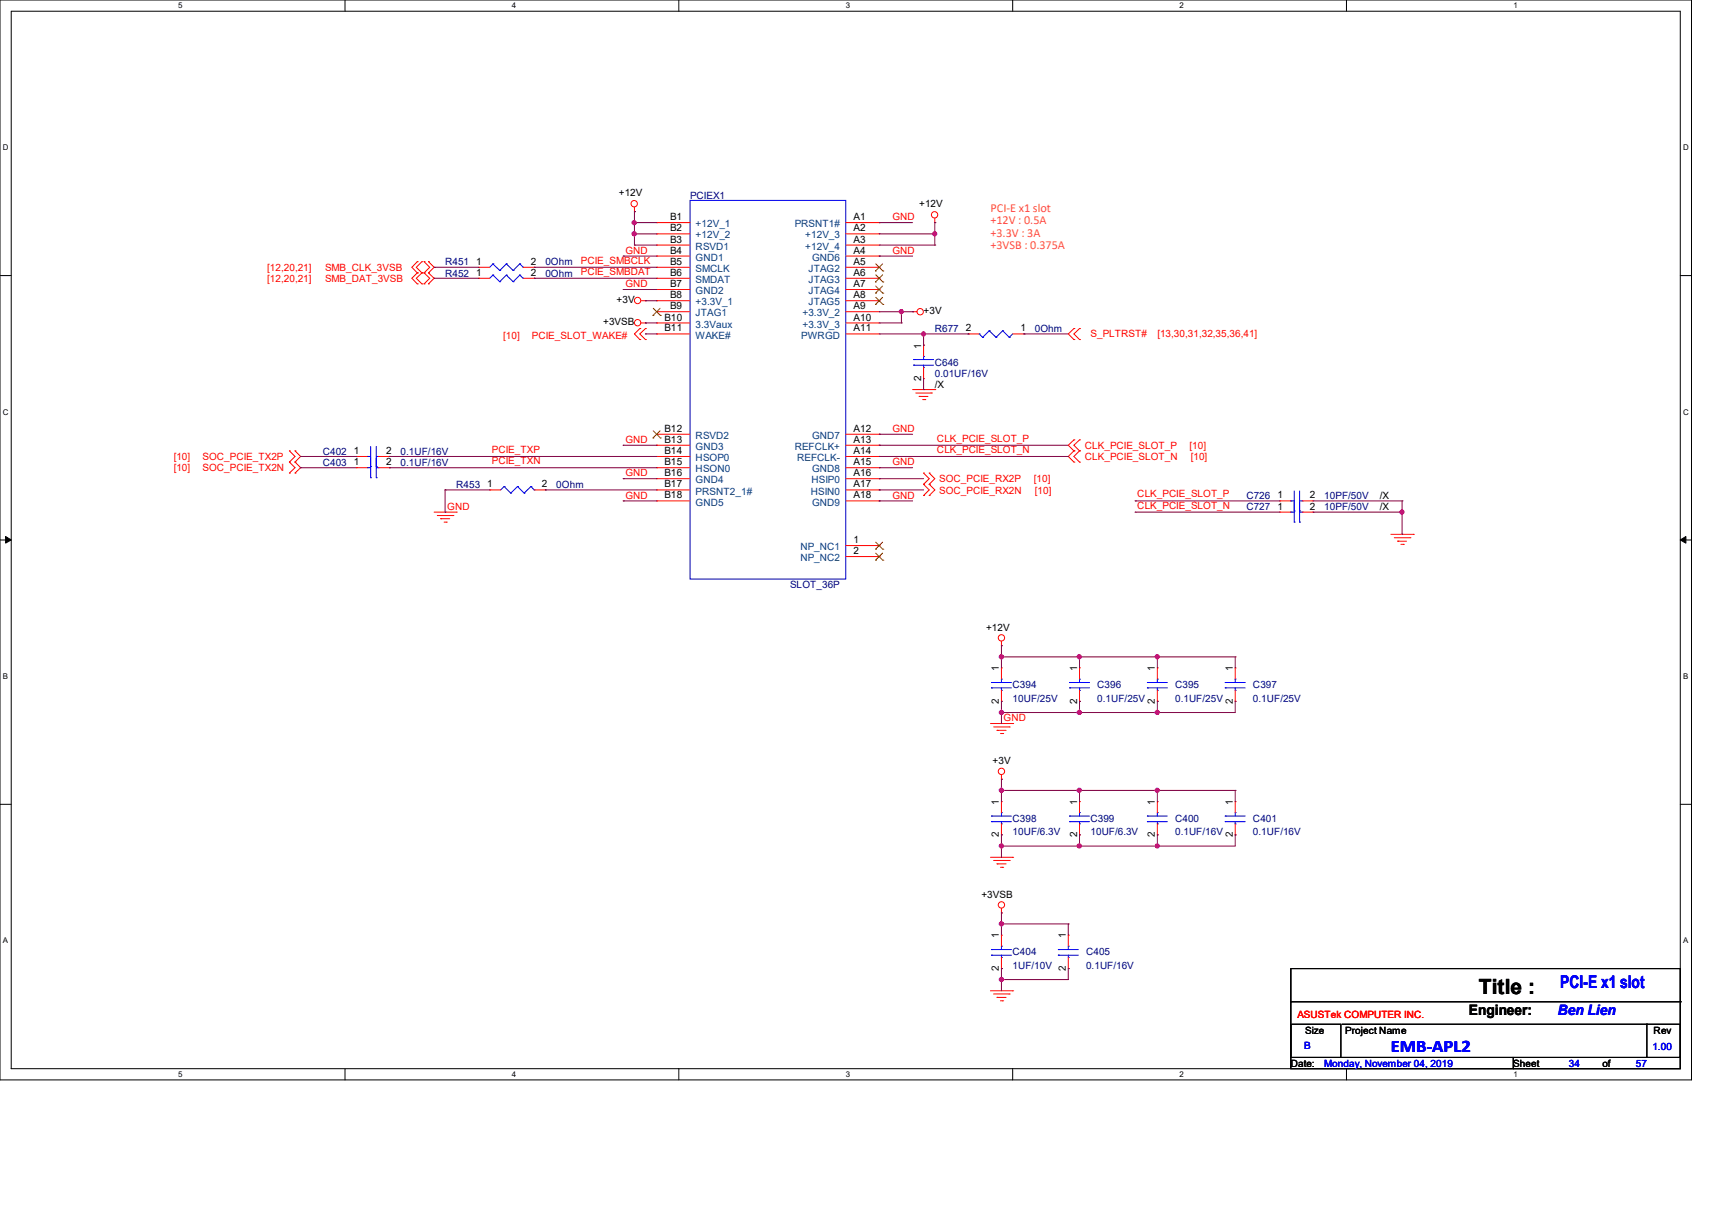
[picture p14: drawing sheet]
<svg xmlns="http://www.w3.org/2000/svg" width="297mm" height="210mm" viewBox="0 0 297 210" stroke-linecap="round" stroke-linejoin="round" font-family="sans-serif">
<defs><g id="words">
<text font-size="3.6" x="256.6" y="172.3">Title :</text>
<g font-size="3" fill="#00f">
<text x="270.7" y="171.4">PCI-E x1 slot</text>
<text x="241.3" y="182.5">EMB-APL2</text>
</g>
<text font-size="2.5" x="254.8" y="176.1">Engineer:</text>
<text font-size="2.5" fill="#00f" x="270.3" y="176">Ben Lien</text>
<g font-size="2.1" fill="#ff8000">
<text x="171.8" y="36.8">PCI-E x1 slot</text>
<text x="171.8" y="38.9">+12V : 0.5A</text>
<text x="171.8" y="41">+3.3V : 3A</text>
<text x="171.8" y="43.1">+3VSB : 0.375A</text>
</g>
<g font-size="1.7">
<text x="107.4" y="34">+12V</text>
<text x="159.5" y="36">+12V</text>
<text x="116.2" y="38.2">B1</text>
<text x="116.2" y="40.1">B2</text>
<text x="148.1" y="38.2">A1</text>
<text x="148.1" y="40.1">A2</text>
<text x="82.6" y="45.9">1</text>
<text x="82.6" y="47.8">1</text>
<text x="92.1" y="45.9">2</text>
<text x="92.1" y="47.8">2</text>
<text x="116.2" y="42.1">B3</text>
<text x="116.2" y="44">B4</text>
<text x="116.2" y="45.9">B5</text>
<text x="116.2" y="47.8">B6</text>
<text x="148.1" y="42.1">A3</text>
<text x="148.1" y="44">A4</text>
<text x="148.1" y="45.9">A5</text>
<text x="148.1" y="47.8">A6</text>
<text x="107" y="52.6">+3V</text>
<text x="116.2" y="49.8">B7</text>
<text x="116.2" y="51.7">B8</text>
<text x="116.2" y="53.6">B9</text>
<text x="148.1" y="49.8">A7</text>
<text x="148.1" y="51.7">A8</text>
<text x="148.1" y="53.6">A9</text>
<text x="104.6" y="56.4">+3VSB</text>
<text x="115.3" y="55.6">B10</text>
<text x="115.3" y="57.5">B11</text>
<text x="148.1" y="55.6">A10</text>
<text x="148.1" y="57.5">A11</text>
<text x="160.2" y="54.5">+3V</text>
<text x="167.6" y="57.5">2</text>
<text x="177" y="57.5">1</text>
<text x="159.8" y="60.5" transform="rotate(-90 159.8 60.5)">1</text>
<text x="159.8" y="66" transform="rotate(-90 159.8 66)">2</text>
<text x="162.2" y="67.3">/X</text>
<text x="115.3" y="74.9">B12</text>
<text x="115.3" y="76.8">B13</text>
<text x="148.1" y="74.9">A12</text>
<text x="148.1" y="76.8">A13</text>
<text x="61.4" y="78.7">1</text>
<text x="61.4" y="80.7">1</text>
<text x="67" y="78.7">2</text>
<text x="67" y="80.7">2</text>
<text x="115.3" y="82.6">B16</text>
<text x="115.3" y="80.7">B15</text>
<text x="115.3" y="78.7">B14</text>
<text x="148.1" y="78.7">A14</text>
<text x="148.1" y="80.7">A15</text>
<text x="148.1" y="82.6">A16</text>
<text x="84.5" y="84.5">1</text>
<text x="94" y="84.5">2</text>
<text x="115.3" y="84.5">B17</text>
<text x="115.3" y="86.4">B18</text>
<text x="148.1" y="84.5">A17</text>
<text x="148.1" y="86.4">A18</text>
<text x="221.6" y="86.4">1</text>
<text x="221.6" y="88.4">1</text>
<text x="227.2" y="86.4">2</text>
<text x="227.2" y="88.4">2</text>
<text x="239.4" y="86.6">/X</text>
<text x="239.4" y="88.5">/X</text>
<text x="148.1" y="94.2">1</text>
<text x="148.1" y="96.1">2</text>
<text x="171.1" y="109.3">+12V</text>
<text x="173.3" y="116.4" transform="rotate(-90 173.3 116.4)">1</text>
<text x="186.9" y="116.4" transform="rotate(-90 186.9 116.4)">1</text>
<text x="200.4" y="116.4" transform="rotate(-90 200.4 116.4)">1</text>
<text x="213.9" y="116.4" transform="rotate(-90 213.9 116.4)">1</text>
<text x="173.3" y="122" transform="rotate(-90 173.3 122)">2</text>
<text x="186.9" y="122" transform="rotate(-90 186.9 122)">2</text>
<text x="200.4" y="122" transform="rotate(-90 200.4 122)">2</text>
<text x="213.9" y="122" transform="rotate(-90 213.9 122)">2</text>
<text x="172.2" y="132.5">+3V</text>
<text x="173.3" y="139.6" transform="rotate(-90 173.3 139.6)">1</text>
<text x="186.9" y="139.6" transform="rotate(-90 186.9 139.6)">1</text>
<text x="200.4" y="139.6" transform="rotate(-90 200.4 139.6)">1</text>
<text x="213.9" y="139.6" transform="rotate(-90 213.9 139.6)">1</text>
<text x="173.3" y="145.2" transform="rotate(-90 173.3 145.2)">2</text>
<text x="186.9" y="145.2" transform="rotate(-90 186.9 145.2)">2</text>
<text x="200.4" y="145.2" transform="rotate(-90 200.4 145.2)">2</text>
<text x="213.9" y="145.2" transform="rotate(-90 213.9 145.2)">2</text>
<text x="170.3" y="155.7">+3VSB</text>
<text x="173.3" y="162.7" transform="rotate(-90 173.3 162.7)">1</text>
<text x="184.9" y="162.7" transform="rotate(-90 184.9 162.7)">1</text>
<text x="173.3" y="168.4" transform="rotate(-90 173.3 168.4)">2</text>
<text x="184.9" y="168.4" transform="rotate(-90 184.9 168.4)">2</text>
<text x="226.4" y="179.2">Size</text>
<text x="233.4" y="179.2">Project Name</text>
<text x="286.9" y="179.4">Rev</text>
<text x="223.9" y="185">Date:</text>
<text x="262.5" y="185">Sheet</text>
<text x="278" y="185">of</text>
</g>
<g font-size="1.7" fill="#000080">
<text x="119.7" y="34.5">PCIEX1</text>
<text x="77.2" y="46">R451</text>
<text x="77.2" y="48">R452</text>
<text x="94.6" y="46">0Ohm</text>
<text x="94.6" y="48">0Ohm</text>
<text x="162.2" y="57.6">R677</text>
<text x="179.5" y="57.6">0Ohm</text>
<text x="162.2" y="63.4">C646</text>
<text x="162.2" y="65.3">0.01UF/16V</text>
<text x="56" y="78.8">C402</text>
<text x="56" y="80.8">C403</text>
<text x="69.5" y="78.8">0.1UF/16V</text>
<text x="69.5" y="80.8">0.1UF/16V</text>
<text x="79.2" y="84.6">R453</text>
<text x="96.5" y="84.6">0Ohm</text>
<text x="216.2" y="86.6">C726</text>
<text x="216.2" y="88.5">C727</text>
<text x="229.7" y="86.6">10PF/50V</text>
<text x="229.7" y="88.5">10PF/50V</text>
<text x="137.1" y="102">SLOT_36P</text>
<text x="175.7" y="119.4">C394</text>
<text x="190.4" y="119.4">C396</text>
<text x="203.9" y="119.4">C395</text>
<text x="217.4" y="119.4">C397</text>
<text x="175.7" y="121.7">10UF/25V</text>
<text x="190.4" y="121.7">0.1UF/25V</text>
<text x="203.9" y="121.7">0.1UF/25V</text>
<text x="217.4" y="121.7">0.1UF/25V</text>
<text x="175.7" y="142.5">C398</text>
<text x="189.2" y="142.5">C399</text>
<text x="203.9" y="142.5">C400</text>
<text x="217.4" y="142.5">C401</text>
<text x="175.7" y="144.9">10UF/6.3V</text>
<text x="189.2" y="144.9">10UF/6.3V</text>
<text x="203.9" y="144.9">0.1UF/16V</text>
<text x="217.4" y="144.9">0.1UF/16V</text>
<text x="175.7" y="165.7">C404</text>
<text x="188.4" y="165.7">C405</text>
<text x="175.7" y="168">1UF/10V</text>
<text x="188.4" y="168">0.1UF/16V</text>
</g>
<g font-size="1.7" fill="#004080">
<text x="120.7" y="39.4">+12V_1</text>
<text x="120.7" y="41.4">+12V_2</text>
<text x="137.9" y="39.4">PRSNT1#</text>
<text x="139.7" y="41.4">+12V_3</text>
<text x="120.7" y="43.3">RSVD1</text>
<text x="120.7" y="45.2">GND1</text>
<text x="120.7" y="47.2">SMCLK</text>
<text x="139.7" y="43.3">+12V_4</text>
<text x="140.3" y="47.2">JTAG2</text>
<text x="140.9" y="45.2">GND6</text>
<text x="120.7" y="49.1">SMDAT</text>
<text x="120.7" y="51">GND2</text>
<text x="120.7" y="53">+3.3V_1</text>
<text x="140.3" y="49.1">JTAG3</text>
<text x="140.3" y="51">JTAG4</text>
<text x="140.3" y="53">JTAG5</text>
<text x="120.7" y="54.9">JTAG1</text>
<text x="120.7" y="56.8">3.3Vaux</text>
<text x="120.7" y="58.7">WAKE#</text>
<text x="139" y="58.7">PWRGD</text>
<text x="139.2" y="54.9">+3.3V_2</text>
<text x="139.2" y="56.8">+3.3V_3</text>
<text x="120.7" y="76.1">RSVD2</text>
<text x="140.9" y="76.1">GND7</text>
<text x="120.7" y="83.8">GND4</text>
<text x="120.7" y="81.9">HSON0</text>
<text x="120.7" y="78">GND3</text>
<text x="120.7" y="80">HSOP0</text>
<text x="137.9" y="78">REFCLK+</text>
<text x="138.3" y="80">REFCLK-</text>
<text x="140.8" y="83.8">HSIP0</text>
<text x="140.9" y="81.9">GND8</text>
<text x="120.7" y="85.8">PRSNT2_1#</text>
<text x="120.7" y="87.7">GND5</text>
<text x="140.7" y="85.8">HSIN0</text>
<text x="140.9" y="87.7">GND9</text>
<text x="138.8" y="95.4">NP_NC1</text>
<text x="138.8" y="97.3">NP_NC2</text>
</g>
<g font-size="1.7" fill="#f00">
<text x="154.8" y="38.2">GND</text>
<text x="46.4" y="47">[12,20,21]</text>
<text x="56.4" y="47">SMB_CLK_3VSB</text>
<text x="100.8" y="45.8">PCIE_SMBCLK</text>
<text x="100.8" y="47.7">PCIE_SMBDAT</text>
<text x="108.5" y="44">GND</text>
<text x="154.8" y="44">GND</text>
<text x="46.4" y="48.9">[12,20,21]</text>
<text x="56.4" y="48.9">SMB_DAT_3VSB</text>
<text x="108.5" y="49.8">GND</text>
<text x="87.3" y="58.8">[10]</text>
<text x="92.3" y="58.8">PCIE_SLOT_WAKE#</text>
<text x="189.2" y="58.4">S_PLTRST#</text>
<text x="200.8" y="58.4">[13,30,31,32,35,36,41]</text>
<text x="108.5" y="76.8">GND</text>
<text x="154.8" y="74.9">GND</text>
<text x="162.6" y="76.6">CLK_PCIE_SLOT_P</text>
<text x="188.2" y="77.9">CLK_PCIE_SLOT_P</text>
<text x="206.4" y="77.9">[10]</text>
<text x="30.1" y="79.8">[10]</text>
<text x="30.1" y="81.7">[10]</text>
<text x="35.1" y="79.8">SOC_PCIE_TX2P</text>
<text x="35.1" y="81.7">SOC_PCIE_TX2N</text>
<text x="85.3" y="78.6">PCIE_TXP</text>
<text x="85.3" y="80.5">PCIE_TXN</text>
<text x="108.5" y="82.6">GND</text>
<text x="154.8" y="80.7">GND</text>
<text x="162.6" y="78.6">CLK_PCIE_SLOT_N</text>
<text x="162.9" y="83.6">SOC_PCIE_RX2P</text>
<text x="179.4" y="83.6">[10]</text>
<text x="188.2" y="79.8">CLK_PCIE_SLOT_N</text>
<text x="206.6" y="79.8">[10]</text>
<text x="77.6" y="88.4">GND</text>
<text x="108.5" y="86.5">GND</text>
<text x="154.8" y="86.5">GND</text>
<text x="162.9" y="85.6">SOC_PCIE_RX2N</text>
<text x="179.5" y="85.6">[10]</text>
<text x="197.3" y="86.3">CLK_PCIE_SLOT_P</text>
<text x="197.3" y="88.2">CLK_PCIE_SLOT_N</text>
<text x="174.1" y="125.1">GND</text>
<text x="225.1" y="176.5">ASUSTek COMPUTER INC.</text>
</g>
<g font-size="1.7" fill="#00f">
<text x="226.3" y="181.9">B</text>
<text x="229.7" y="185">Monday, November 04, 2019</text>
<text x="272.2" y="185">34</text>
<text x="283.8" y="185">57</text>
<text x="286.7" y="182.1">1.00</text>
</g>
<g font-size="1.4">
<text x="30.9" y="1.4">5</text>
<text x="88.8" y="1.4">4</text>
<text x="146.7" y="1.4">3</text>
<text x="204.6" y="1.4">2</text>
<text x="262.6" y="1.4">1</text>
<text x=".5" y="26.1">D</text>
<text x="292" y="26.1">D</text>
<text x=".5" y="71.9">C</text>
<text x="292" y="71.9">C</text>
<text x=".5" y="117.8">B</text>
<text x="292" y="117.8">B</text>
<text x=".5" y="163.6">A</text>
<text x="292" y="163.6">A</text>
<text x="30.9" y="186.8">5</text>
<text x="88.8" y="186.8">4</text>
<text x="146.7" y="186.8">3</text>
<text x="204.6" y="186.8">2</text>
<text x="262.6" y="186.8">1</text>
</g>
</g></defs>
<path d="M0 0h293.5v187.3h-293.5zM1.9 1.9h289.6v183.4h-289.6z" fill="none" stroke="#000" stroke-width=".17"/>
<g fill="#fff">
<path d="M30.9 .2h.8v1.5h-.8z"/>
<path d="M30.9 185.5h.8v1.6h-.8z"/>
</g>
<path d="M59.9 0v1.9M59.9 185.3v2" fill="none" stroke="#000" stroke-width=".17"/>
<g fill="#fff">
<path d="M88.8 .2h.8v1.5h-.8z"/>
<path d="M88.8 185.5h.8v1.6h-.8z"/>
</g>
<path d="M117.8 0v1.9M117.8 185.3v2" fill="none" stroke="#000" stroke-width=".17"/>
<g fill="#fff">
<path d="M146.7 .2h.8v1.5h-.8z"/>
<path d="M146.7 185.5h.8v1.6h-.8z"/>
</g>
<path d="M175.7 0v1.9M175.7 185.3v2" fill="none" stroke="#000" stroke-width=".17"/>
<g fill="#fff">
<path d="M204.6 .2h.8v1.5h-.8z"/>
<path d="M204.6 185.5h.8v1.6h-.8z"/>
</g>
<path d="M233.6 0v1.9M233.6 185.3v2" fill="none" stroke="#000" stroke-width=".17"/>
<g fill="#fff">
<path d="M262.6 .2h.7v1.5h-.7z"/>
<path d="M262.6 185.5h.7v1.6h-.7z"/>
<path d="M.5 24.8h1v1.6h-1z"/>
<path d="M292 24.8h1v1.6h-1z"/>
<path d="M.5 70.7h1v1.5h-1z"/>
<path d="M292 70.7h1v1.5h-1z"/>
</g>
<path d="M0 47.8h1.9M291.5 47.8h2" fill="none" stroke="#000" stroke-width=".17"/>
<g fill="#fff">
<path d="M.5 116.5h.9v1.6h-.9z"/>
<path d="M292 116.5h.9v1.6h-.9z"/>
</g>
<path d="M0 93.6h1.9M291.5 93.6h2" fill="none" stroke="#000" stroke-width=".17"/>
<path d="M1 93l.9 .6-.9 .6zM291.5 93.6l1-.6v1.2z" fill="#000" stroke="#000" stroke-width=".17"/>
<g fill="#fff">
<path d="M.5 162.4h.9v1.5h-.9z"/>
<path d="M292 162.4h.9v1.5h-.9z"/>
</g>
<path d="M0 139.5h1.9M291.5 139.5h2M223.9 168h67.6v15.4h-67.6zM223.9 177.6h8.7v5.8h-8.7zM223.9 173.7h67.6M232.8 177.6h52.9M285.7 177.6h5.8v5.8h-5.8zM285.7 177.6h.1M291.5 173.7h.1M223.9 183.4h38.7v1.9h-38.7zM262.6 183.4h28.9v1.9h-28.9z" fill="none" stroke="#000" stroke-width=".17"/>
<g fill="none" stroke="#f00" stroke-width=".17">
<path d="M110.1 36.7h.1M110.1 35.9v.8M113.9 38.6h.1M113.9 38.6h5.8M146.7 38.6h5.8M152.5 38.6h.1M162.2 38.6h.1M162.2 37.8v.8M72.4 49.2h.1M72.4 47.3h.1M72.4 45.4h.1M72.4 47.3l-.9 1 .9 .9"/>
<path d="M72.4 45.4l-.9 1 .9 .9M73.2 47.3h.1M73.2 49.2h.1M73.2 45.4h.1M73.2 47.3l-1 1 1 .9M73.2 45.4l-1 1 1 .9M73.6 47.3h.1M73.6 49.2h.1M73.6 45.4h.1M73.6 47.3l.9 1-.9 .9M73.6 45.4l.9 1-.9 .9M74.3 49.2h.1"/>
<path d="M74.3 47.3h.1M74.3 45.4h.1M74.3 47.3l1 1-1 .9M74.3 45.4l1 1-1 .9M83 46.4h.1M83 48.3h.1M83 46.4h2M83 48.3h2M90.8 46.4h1.9M90.8 48.3h1.9M92.7 46.4h.1M92.7 48.3h.1"/>
<path d="M111 57h.1M111 58.9h.1M111 57l-.9 .9 .9 1M111.2 52.2h.8M111.2 56h.8M112 52.2h.1M112 56h.1M112 57h.1M112 58.9h.1M112 57l-1 .9 1 1M113.9 40.6h.1M113.9 42.5h.1"/>
<path d="M113.9 44.4h.1M113.9 46.4h.1M113.9 48.3h.1M113.9 50.2h.1M113.9 52.2h.1M113.9 54.1h.1M113.9 56h.1M113.9 57.9h.1M113.9 52.2h5.8M113.9 56h5.8M113.9 54.1h5.8M113.9 46.4h5.8"/>
<path d="M113.9 48.3h5.8M113.9 57.9h5.8M113.9 40.6h5.8M113.9 42.5h5.8M113.9 44.4h5.8M113.9 50.2h5.8M146.7 52.2h5.8M146.7 56h5.8M146.7 54.1h5.8M146.7 46.4h5.8M146.7 48.3h5.8M146.7 57.9h5.8"/>
<path d="M146.7 40.6h5.8M146.7 42.5h5.8M146.7 44.4h5.8M146.7 50.2h5.8M152.5 40.6h.1M152.5 42.5h.1M152.5 44.4h.1M152.5 46.4h.1M152.5 48.3h.1M152.5 50.2h.1M152.5 52.2h.1M152.5 54.1h.1"/>
<path d="M152.5 56h.1M152.5 57.9h.1M158.3 54.1h.1M158.3 54.1h.8M160.2 59.9h.1M160.2 59.9v1.9M168 57.9h.1M168 57.9h1.9M175.7 57.9h1.9M177.6 57.9h.1M186.3 57h.1M186.3 58.9h.1"/>
<path d="M186.3 57l-1 .9 1 1M187.3 58.9h.1M187.3 57h.1M187.3 57l-1 .9 1 1M50.2 78.2h.1M50.2 78.2l1 1-1 .9M51.2 78.2h.1M51.2 78.2l1 1-1 .9M61.8 79.2h.1M61.8 79.2h1.9M65.7 79.2h1.9M67.6 79.2h.1"/>
<path d="M113.9 75.3h.1M113.9 77.2h.1M113.9 79.2h.1M113.9 79.2h5.8M113.9 75.3h5.8M113.9 77.2h5.8M146.7 79.2h5.8M146.7 75.3h5.8M146.7 77.2h5.8M152.5 75.3h.1M152.5 77.2h.1M152.5 79.2h.1"/>
<path d="M158.3 67.6h3.9M158.9 68.2h2.7M159.5 68.7h.1M159.5 68.7h1.5M160.1 69.3h.3M160.2 65.7h.1M160.2 63.7v2M160.4 69.3h.1M161.6 68.2h.1M162.2 67.6h.1M186.3 76.3h.1M186.3 78.2h.1"/>
<path d="M186.3 76.3l-1 .9 1 1M186.3 78.2l-1 1 1 .9M187.3 78.2h.1M187.3 76.3h.1M187.3 76.3l-1 .9 1 1M187.3 78.2l-1 1 1 .9M50.2 80.1h.1M50.2 82h.1M50.2 80.1l1 1-1 .9M51.2 80.1h.1M51.2 82h.1M51.2 80.1l1 1-1 .9"/>
<path d="M61.8 81.1h.1M61.8 81.1h1.9M65.7 81.1h1.9M67.6 81.1h.1M75.3 88.8h3.9M75.9 89.4h2.7M76.5 90h.1M76.5 90h1.5M77 90.6h.4M77.4 90.6h.1M78.6 89.4h.1M79.2 88.8h.1"/>
<path d="M85 85h.1M85 85h1.9M92.7 85h1.9M94.6 85h.1M113.9 83h.1M113.9 81.1h.1M113.9 85h.1M113.9 86.9h.1M113.9 81.1h5.8M113.9 83h5.8M113.9 85h5.8M113.9 86.9h5.8"/>
<path d="M146.7 81.1h5.8M146.7 83h5.8M146.7 85h5.8M146.7 86.9h5.8M146.7 94.6h5.8M146.7 96.5h5.8M152.5 81.1h.1M152.5 83h.1M152.5 85h.1M152.5 86.9h.1M152.5 94.6h.1M152.5 96.5h.1"/>
<path d="M160.2 84h.1M160.2 82h.1M160.2 85.9h.1M160.2 82l1 1-1 1M160.2 84l1 1-1 .9M161.2 84h.1M161.2 82h.1M161.2 85.9h.1M161.2 82l1 1-1 1M161.2 84l1 1-1 .9M186.3 80.1h.1M187.3 80.1h.1"/>
<path d="M222 86.9h.1M222 88.8h.1M222 88.8h1.9M222 86.9h1.9M225.9 88.8h1.9M225.9 86.9h1.9M227.8 86.9h.1M227.8 88.8h.1M241.3 92.7h3.9M241.9 93.3h2.7M242.5 93.9h.1M242.5 93.9h1.5"/>
<path d="M243 94.4h.5M243.5 94.4h.1M244.6 93.3h.1M245.2 92.7h.1M173.7 112h.1M173.7 115.8h.1M173.7 111.2v.8M173.7 115.8v2M173.7 119.7v1.9M187.3 115.8h.1M187.3 115.8v2M187.3 119.7v1.9"/>
<path d="M200.8 115.8h.1M200.8 115.8v2M200.8 119.7v1.9M214.3 115.8h.1M214.3 115.8v2M214.3 119.7v1.9M171.8 125.5h3.9M172.4 126.1h2.7M173 126.7h.1M173 126.7h1.5M173.6 127.2h.3M173.7 135.1h.1"/>
<path d="M173.7 139h.1M173.7 121.6h.1M173.7 134.4v.7M173.7 139v1.9M173.9 127.2h.1M175.1 126.1h.1M175.7 125.5h.1M187.3 121.6h.1M187.3 139h.1M187.3 139v1.9M200.8 139h.1M200.8 121.6h.1"/>
<path d="M200.8 139v1.9M214.3 121.6h.1M214.3 139h.1M214.3 139v1.9M171.8 148.7h3.9M172.4 149.2h2.7M173 149.8h.1M173 149.8h1.5M173.6 150.4h.3M173.7 158.3h.1M173.7 144.8h.1M173.7 142.9v1.9"/>
<path d="M173.7 157.5v.8M173.9 150.4h.1M175.1 149.2h.1M175.7 148.7h.1M187.3 144.8h.1M187.3 142.9v1.9M200.8 144.8h.1M200.8 142.9v1.9M214.3 144.8h.1M214.3 142.9v1.9M171.8 171.8h3.9M172.4 172.4h2.7"/>
<path d="M173 173h.1M173 173h1.5M173.6 173.6h.3M173.7 162.2h.1M173.7 168h.1M173.7 162.2v1.9M173.7 166v2M173.9 173.6h.1M175.1 172.4h.1M175.7 171.8h.1M185.3 162.2h.1M185.3 168h.1"/>
<path d="M185.3 162.2v1.9M185.3 166v2"/>
<circle cx="110" cy="35.3" r=".55"/>
<circle cx="162.1" cy="37.3" r=".55"/>
<circle cx="110.6" cy="52.1" r=".55"/>
<circle cx="110.6" cy="56" r=".55"/>
<circle cx="159.6" cy="54.1" r=".55"/>
<circle cx="173.7" cy="110.6" r=".55"/>
<circle cx="173.7" cy="133.8" r=".55"/>
<circle cx="173.7" cy="156.9" r=".55"/>
</g>
<g fill="none" stroke="#00f" stroke-width=".17">
<path d="M119.7 34.8h27v65.6h-27zM85.5 45.8h.1M85.5 47.7h.1M85.5 45.8l1.2 1.1M85.5 45.8l-.5 .6M85.5 47.7l1.2 1.2M85.5 47.7l-.5 .6M86.7 46.9h.1M86.7 48.9h.1M87.8 45.8h.1M87.8 47.7h.1M87.8 45.8l1.2 1.1"/>
<path d="M87.8 45.8l-1.1 1.1M87.8 47.7l1.2 1.2M87.8 47.7l-1.1 1.2M89 46.9h.1M89 48.9h.1M90.2 45.8h.1M90.2 47.7h.1M90.2 45.8l.6 .6M90.2 45.8l-1.2 1.1M90.2 47.7l.6 .6M90.2 47.7l-1.2 1.2M90.8 46.4h.1"/>
<path d="M90.8 48.3h.1M169.9 57.9h.1M169.9 57.9l.6 .6M170.5 58.5h.1M171.6 57.4h.1M171.6 57.4l1.2 1.1M171.6 57.4l-1.1 1.1M172.8 58.5h.1M173.9 57.4h.1M173.9 57.4l1.2 1.1M173.9 57.4l-1.1 1.1M175.1 58.5h.1"/>
<path d="M175.7 57.9l-.6 .6M63.7 79.2h.1M63.7 79.2h.6M64.3 77.4v5.4M65.3 77.4v5.4M65.3 79.2h.4M65.7 79.2h.1M158.5 62.4h.1M158.5 63.3h.1M158.5 62.4h3.5M158.5 63.3h3.5M160.2 61.8h.1"/>
<path d="M160.2 63.7h.1M160.2 61.8v.6M160.2 63.3v.4M63.7 81.1h.1M63.7 81.1h.6M64.3 80.9h.1M64.3 82.8h.1M65.3 80.9h.1M65.3 82.8h.1M65.3 81.1h.4M65.7 81.1h.1M87.5 84.4h.1"/>
<path d="M87.5 84.4l1.1 1.1M87.5 84.4l-.6 .6M88.6 85.5h.1M89.8 84.4h.1M89.8 84.4l1.1 1.1M89.8 84.4l-1.2 1.1M90.9 85.5h.1M92.1 84.4h.1M92.1 84.4l.6 .6M92.1 84.4l-1.2 1.1M92.7 85h.1M223.9 86.9h.1"/>
<path d="M223.9 88.8h.1M223.9 86.9h.6M223.9 88.8h.6M224.5 88.6h.1M224.5 90.6h.1M224.5 85.1v5.5M225.5 88.6h.1M225.5 90.6h.1M225.5 85.1v5.5M225.5 86.9h.4M225.5 88.8h.4M225.9 86.9h.1"/>
<path d="M225.9 88.8h.1M172 118.4h.1M172 119.3h.1M172 118.4h3.5M172 119.3h3.5M173.7 117.8h.1M173.7 119.7h.1M173.7 117.8v.6M173.7 119.3v.4M185.5 118.4h.1M185.5 119.3h.1M185.5 118.4h3.5"/>
<path d="M185.5 119.3h3.5M187.3 117.8h.1M187.3 119.7h.1M187.3 117.8v.6M187.3 119.3v.4M199.1 118.4h.1M199.1 119.3h.1M199.1 118.4h3.4M199.1 119.3h3.4M200.8 117.8h.1M200.8 119.7h.1M200.8 117.8v.6"/>
<path d="M200.8 119.3v.4M212.6 118.4h.1M212.6 119.3h.1M212.6 118.4h3.4M212.6 119.3h3.4M214.3 117.8h.1M214.3 119.7h.1M214.3 117.8v.6M214.3 119.3v.4M172 141.5h.1M172 142.5h.1M172 141.5h3.5"/>
<path d="M172 142.5h3.5M173.7 140.9h.1M173.7 142.9h.1M173.7 140.9v.6M173.7 142.5v.4M185.5 141.5h.1M185.5 142.5h.1M185.5 141.5h3.5M185.5 142.5h3.5M187.3 140.9h.1M187.3 142.9h.1M187.3 140.9v.6"/>
<path d="M187.3 142.5v.4M199.1 141.5h.1M199.1 142.5h.1M199.1 141.5h3.4M199.1 142.5h3.4M200.8 140.9h.1M200.8 142.9h.1M200.8 140.9v.6M200.8 142.5v.4M212.6 141.5h.1M212.6 142.5h.1M212.6 141.5h3.4"/>
<path d="M212.6 142.5h3.4M214.3 140.9h.1M214.3 142.9h.1M214.3 140.9v.6M214.3 142.5v.4M172 164.7h.1M172 165.7h.1M172 164.7h3.5M172 165.7h3.5M173.7 164.1h.1M173.7 166h.1M173.7 164.1v.6"/>
<path d="M173.7 165.7v.3M183.6 164.7h.1M183.6 165.7h.1M183.6 164.7h3.5M183.6 165.7h3.5M185.3 164.1h.1M185.3 166h.1M185.3 164.1v.6M185.3 165.7v.3"/>
</g>
<g fill="none" stroke="#804000" stroke-width=".17">
<path d="M113.3 54.7h.1M113.3 53.5l1.3 1.2M114.5 53.5l-1.2 1.2M114.6 54.7h.1M151.9 47h.1M151.9 48.9h.1M151.9 50.8h.1M151.9 52.8h.1M151.9 45.8l1.3 1.2M151.9 47.7l1.3 1.2M151.9 49.6l1.3 1.2M151.9 51.6l1.3 1.2"/>
<path d="M153.1 45.8l-1.2 1.2M153.1 47.7l-1.2 1.2M153.1 49.6l-1.2 1.2M153.1 51.6l-1.2 1.2M153.2 47h.1M153.2 48.9h.1M153.2 50.8h.1M153.2 52.8h.1M113.3 75.9h.1M113.3 74.7l1.3 1.2M114.5 74.7l-1.2 1.2M114.6 75.9h.1"/>
<path d="M151.9 95.2h.1M151.9 97.2h.1M151.9 94l1.3 1.2M151.9 95.9l1.3 1.3M153.1 94l-1.2 1.2M153.1 95.9l-1.2 1.3M153.2 95.2h.1M153.2 97.2h.1"/>
</g>
<g fill="none" stroke="#800040" stroke-width=".17">
<path d="M110.1 38.6h.1M110.1 36.7h.1M110.1 38.6h3.8M110.1 36.7v5.8M152.5 38.6h.1M152.5 38.6h5.8M162.2 38.6h.1M162.2 38.6v3.9M75.3 46.4h.1M75.3 48.3h.1M75.3 46.4h7.7M75.3 48.3h7.7"/>
<path d="M92.7 46.4h.1M92.7 48.3h.1M92.7 46.4h21.2M92.7 48.3h21.2M108.1 44.4h.1M108.1 50.2h.1M108.1 44.4h5.8M108.1 50.2h5.8M110.1 40.6h.1M110.1 42.5h.1M110.1 40.6h3.8M110.1 42.5h3.8"/>
<path d="M112 52.2h.1M112 56h.1M112 57.9h.1M112 52.2h1.9M112 56h1.9M112 57.9h1.9M152.5 44.4h.1M152.5 40.6h9.7M152.5 42.5h9.7M152.5 56h3.9M152.5 44.4h5.8M152.5 57.9h15.5"/>
<path d="M152.5 54.1h5.8M156.4 54.1h.1M156.4 56h.1M156.4 54.1v1.9M158.3 54.1h.1M160.2 57.9h.1M160.2 59.9h.1M160.2 57.9v2M162.2 40.6h.1M162.2 42.5h.1M168 57.9h.1M177.6 57.9h.1"/>
<path d="M177.6 57.9h7.7M52.2 79.2h.1M52.2 79.2h9.6M67.6 79.2h.1M67.6 79.2h46.3M108.1 77.2h.1M108.1 77.2h5.8M152.5 75.3h.1M152.5 77.2h.1M152.5 79.2h.1M152.5 77.2h32.8M152.5 75.3h5.8"/>
<path d="M152.5 79.2h32.8M160.2 67.6h.1M160.2 65.7v1.9M52.2 81.1h.1M52.2 81.1h9.6M67.6 81.1h.1M67.6 81.1h46.3M77.2 85h.1M77.2 88.8h.1M77.2 85h7.8M77.2 85v3.8M94.6 85h.1"/>
<path d="M94.6 85h19.3M108.1 83h.1M108.1 86.9h.1M108.1 83h5.8M108.1 86.9h5.8M152.5 81.1h.1M152.5 86.9h.1M152.5 83h.1M152.5 85h.1M152.5 83h7.7M152.5 86.9h5.8M152.5 81.1h5.8"/>
<path d="M152.5 85h7.7M196.9 86.9h.1M196.9 88.8h.1M196.9 86.9h25.1M196.9 88.8h25.1M227.8 86.9h15.4M227.8 88.8h15.4M243.2 86.9h.1M243.2 88.8h.1M243.2 92.7h.1M243.2 86.9v5.8M173.7 112h.1"/>
<path d="M173.7 113.9h.1M173.7 112v3.8M173.7 113.9h40.6M187.3 113.9h.1M187.3 113.9v1.9M200.8 113.9h.1M200.8 113.9v1.9M214.3 113.9h.1M214.3 113.9v1.9M173.7 121.6h.1M173.7 123.6h.1M173.7 135.1h.1"/>
<path d="M173.7 137.1h.1M173.7 121.6v3.9M173.7 135.1v3.9M173.7 137.1h40.6M187.3 121.6h.1M187.3 123.6h.1M187.3 137.1h.1M187.3 121.6v2M187.3 137.1v1.9M200.8 121.6h.1M200.8 123.6h.1M200.8 137.1h.1"/>
<path d="M200.8 121.6v2M200.8 137.1v1.9M214.3 121.6h.1M214.3 137.1h.1M214.3 121.6v2h-40.6M214.3 137.1v1.9M173.7 144.8h.1M173.7 146.7h.1M173.7 158.3h.1M173.7 144.8v3.9M173.7 158.3v3.9M187.3 144.8h.1"/>
<path d="M187.3 146.7h.1M187.3 144.8v1.9M200.8 144.8h.1M200.8 146.7h.1M200.8 144.8v1.9M214.3 144.8h.1M214.3 144.8v1.9h-40.6M173.7 168h.1M173.7 160.2h.1M173.7 169.9h.1M173.7 168v3.8M173.7 160.2h11.6"/>
<path d="M185.3 160.2h.1M185.3 168h.1M185.3 160.2v2M185.3 168v1.9h-11.6"/>
</g>
<g fill="#f0f" stroke="#f0f" stroke-width=".17">
<circle cx="110" cy="38.6" r=".37"/>
<circle cx="110" cy="40.5" r=".37"/>
<circle cx="162.2" cy="40.5" r=".36"/>
<circle cx="156.4" cy="54" r=".36"/>
<circle cx="187.3" cy="113.9" r=".37"/>
<circle cx="173.7" cy="113.9" r=".37"/>
<circle cx="187.3" cy="123.5" r=".37"/>
<circle cx="173.7" cy="123.5" r=".37"/>
<circle cx="200.8" cy="113.9" r=".36"/>
<circle cx="200.8" cy="123.5" r=".36"/>
<circle cx="187.3" cy="137.1" r=".37"/>
<circle cx="173.7" cy="137.1" r=".37"/>
<circle cx="187.3" cy="146.7" r=".37"/>
<circle cx="173.7" cy="146.7" r=".37"/>
<circle cx="200.8" cy="137.1" r=".36"/>
<circle cx="200.8" cy="146.7" r=".36"/>
<circle cx="173.7" cy="160.2" r=".37"/>
<circle cx="173.7" cy="169.9" r=".37"/>
<circle cx="160.2" cy="57.9" r=".36"/>
<circle cx="243.2" cy="88.8" r=".36"/>
</g>
<use href="#words"/>
</svg>
